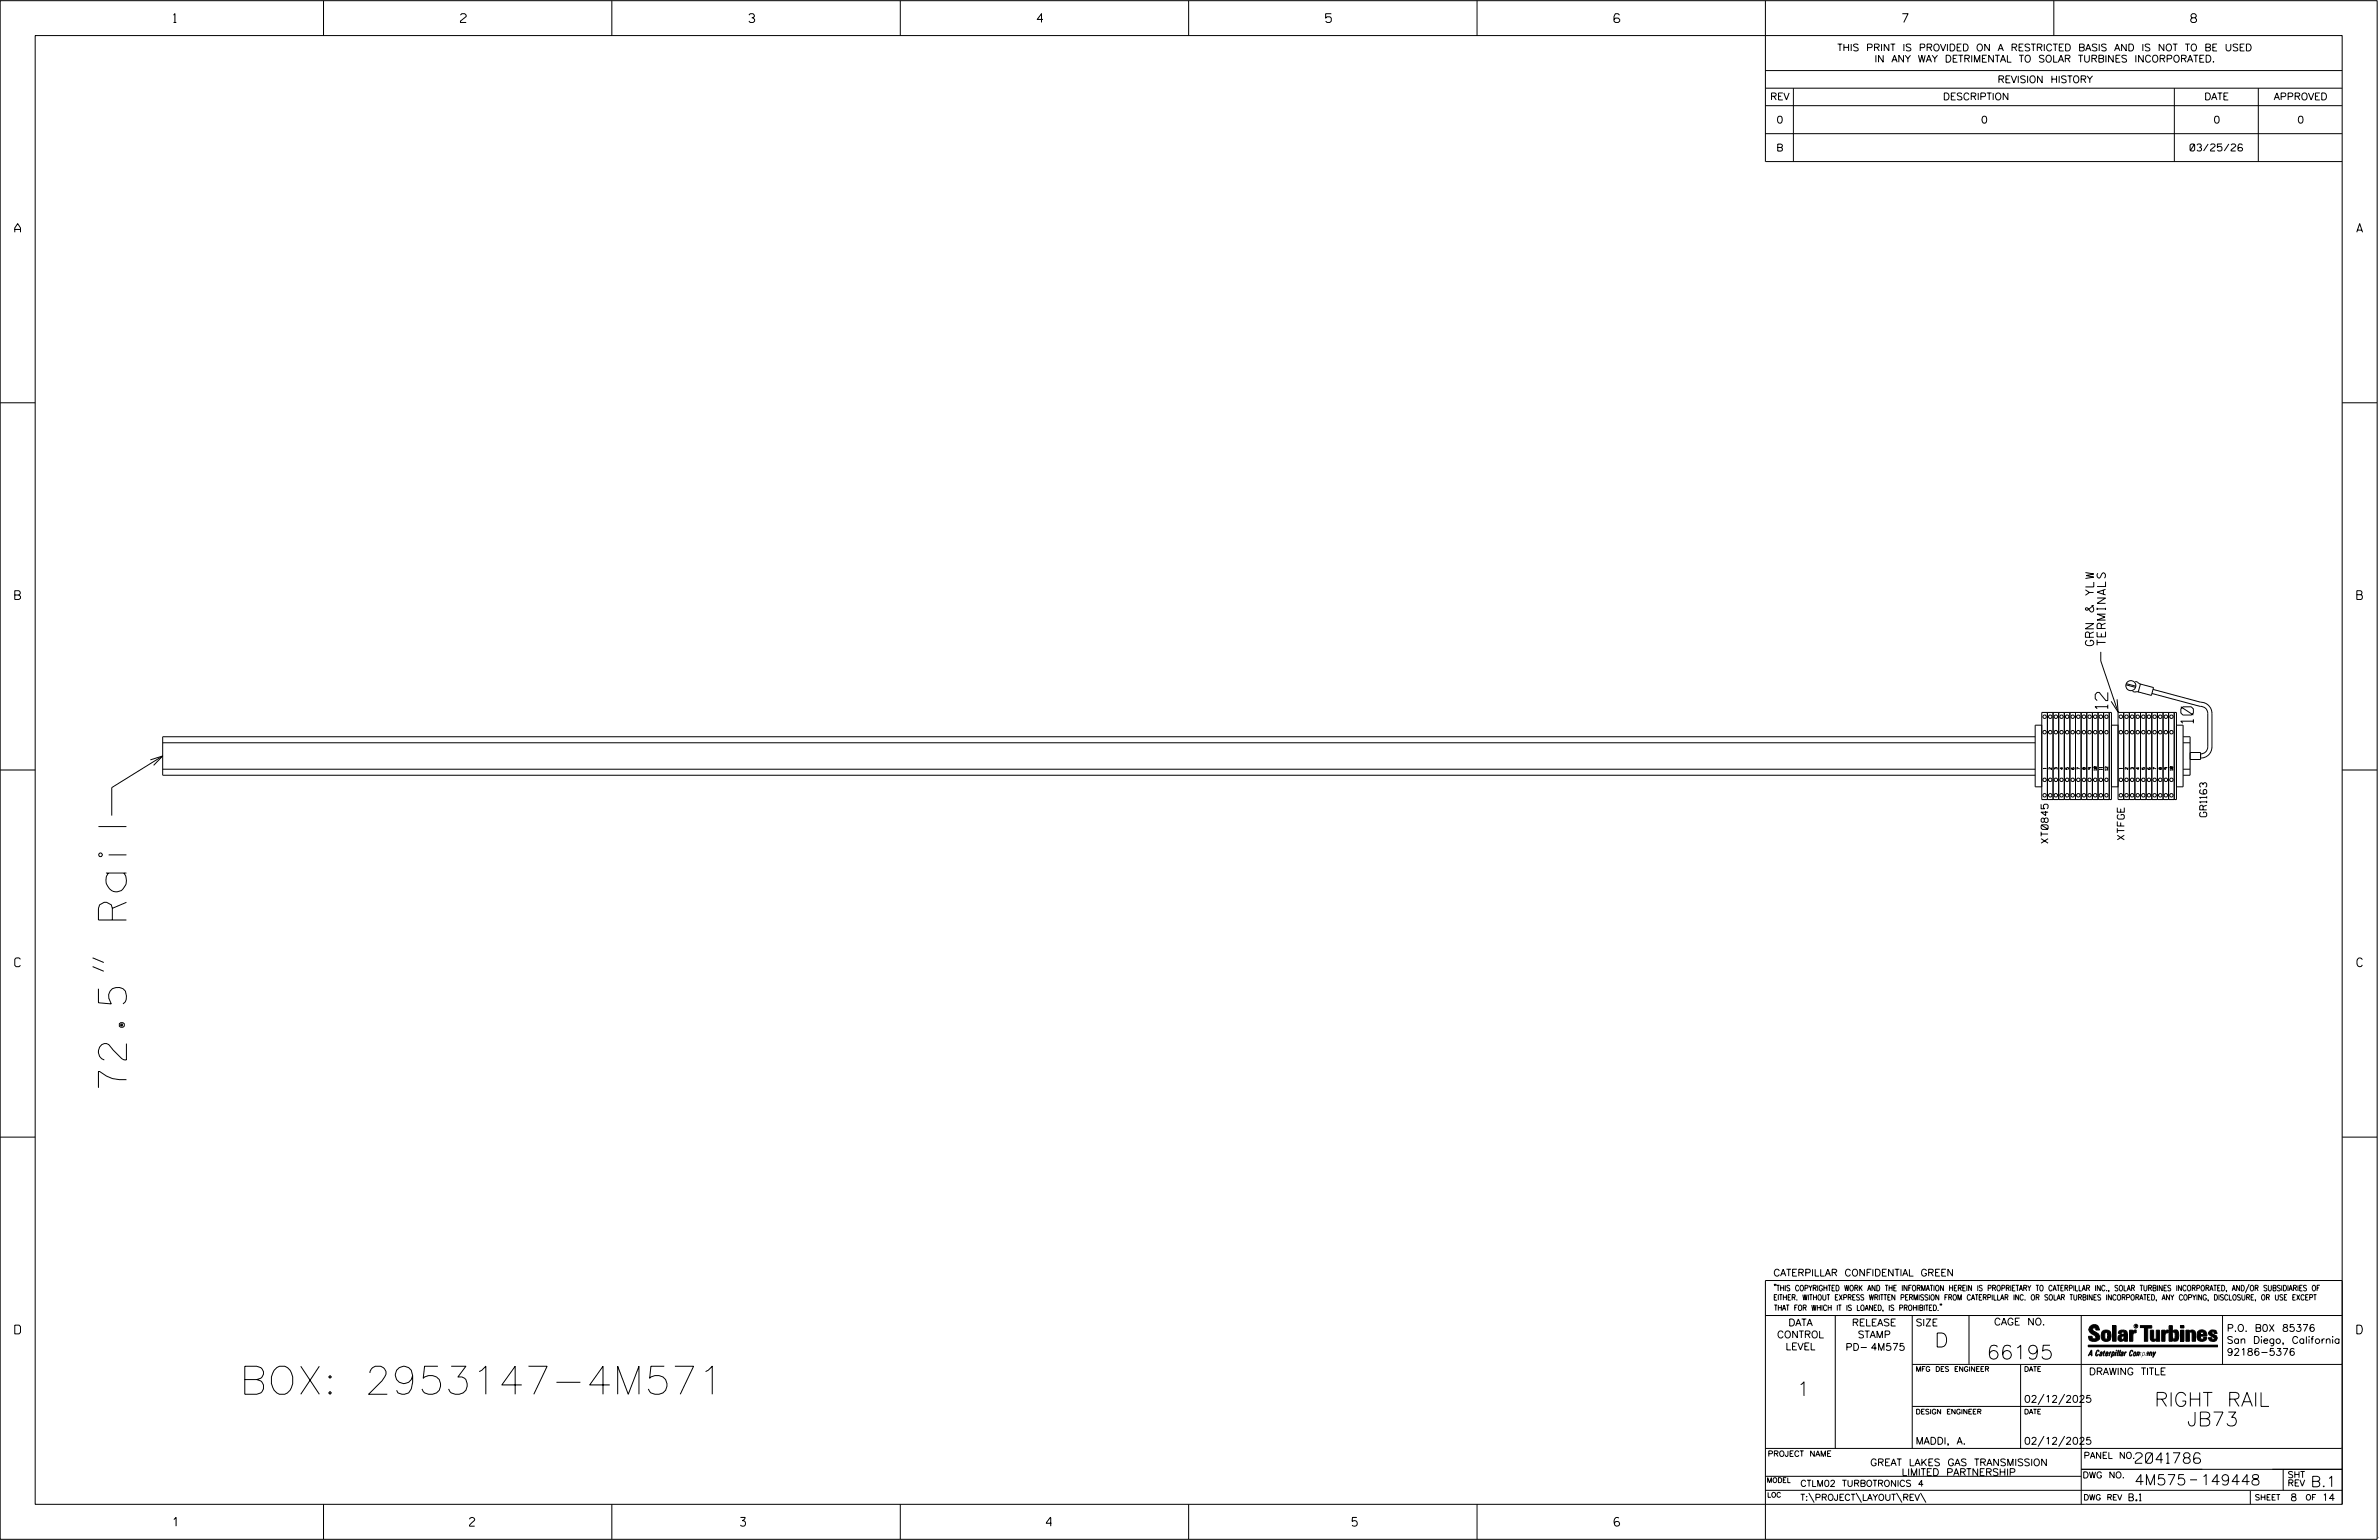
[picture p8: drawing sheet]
<svg xmlns="http://www.w3.org/2000/svg" width="864mm" height="559mm" viewBox="0 0 864 559" stroke-linecap="round" stroke-linejoin="round" font-family="sans-serif">
<defs><g id="words">
<g font-size="10.2">
<text x="45.9" y="394.7" transform="rotate(-90 45.9 394.7)">72.5&quot; Rail</text>
<text x="86.9" y="505.9">BOX: 2953147-4M571</text>
</g>
<g font-size="5.1">
<text x="702.3" y="488.8">D</text>
<text x="721.2" y="493.2">66195</text>
<text x="652.2" y="506.5">1</text>
<text x="782.1" y="510.3">RIGHT RAIL</text>
<text x="793.9" y="517.4">JB73</text>
</g>
<g font-size="4.6">
<text x="765.1" y="257.2" transform="rotate(-90 765.1 257.2)">12</text>
<text x="796.2" y="262.4" transform="rotate(-90 796.2 262.4)">10</text>
</g>
<g font-size="3.8">
<text x="775.1" y="531">2041786</text>
<text x="774.8" y="538.9">4M575</text>
<text x="798.8" y="538.9">149448</text>
<text x="838.8" y="539.5">B.1</text>
</g>
<g font-size="3.2">
<text x="63" y="8.2">1</text>
<text x="167.2" y="8.2">2</text>
<text x="271.8" y="8.2">3</text>
<text x="376.5" y="8.2">4</text>
<text x="481.2" y="8.2">5</text>
<text x="690.6" y="8.2">7</text>
<text x="795.3" y="8.2">8</text>
<text x="5.4" y="84.3">A</text>
<text x="855.5" y="84.3">A</text>
<text x="5.4" y="217.5">B</text>
<text x="855.6" y="217.5">B</text>
<text x="5.4" y="350.8">C</text>
<text x="855.6" y="350.8">C</text>
<text x="5.4" y="484">D</text>
<text x="855.6" y="484">D</text>
<text x="62.8" y="553.8">1</text>
<text x="170.4" y="553.8">2</text>
<text x="268.8" y="553.8">3</text>
<text x="379.8" y="553.8">4</text>
<text x="490.8" y="553.8">5</text>
<text x="585.9" y="553.8">6</text>
</g>
<g font-size="3">
<text x="760.1" y="234.3" transform="rotate(-90 760.1 234.3)">GRN &amp; YLW</text>
<text x="764.3" y="234.1" transform="rotate(-90 764.3 234.1)">TERMINALS</text>
</g>
<g font-size="2.5">
<text x="666.9" y="18.5">THIS PRINT IS PROVIDED ON A RESTRICTED BASIS AND IS NOT TO BE USED</text>
<text x="680.5" y="22.6">IN ANY WAY DETRIMENTAL TO SOLAR TURBINES INCORPORATED.</text>
<text x="725.1" y="30">REVISION HISTORY</text>
<text x="642.6" y="36.3">REV</text>
<text x="705.3" y="36.3">DESCRIPTION</text>
<text x="800.2" y="36.3">DATE</text>
<text x="825.4" y="36.3">APPROVED</text>
<text x="644.9" y="44.7">0</text>
<text x="719.1" y="44.7">0</text>
<text x="803.5" y="44.7">0</text>
<text x="834" y="44.7">0</text>
<text x="644.8" y="54.8">B</text>
<text x="795" y="54.8">03/25/26</text>
<text x="801.1" y="296.4" transform="rotate(-90 801.1 296.4)">GR1163</text>
<text x="743.5" y="306" transform="rotate(-90 743.5 306)">XT0845</text>
<text x="771.1" y="304.7" transform="rotate(-90 771.1 304.7)">XTFGE</text>
<text x="643.8" y="463">CATERPILLAR CONFIDENTIAL GREEN</text>
<text x="645.1" y="485.5">CONTROL</text>
<text x="649.2" y="481.1">DATA</text>
<text x="672.3" y="481.1">RELEASE</text>
<text x="674.4" y="485.5">STAMP</text>
<text x="695.4" y="481.1">SIZE</text>
<text x="723.8" y="480.8">CAGE NO.</text>
<text x="808.4" y="483.1">P.O. B0X 85376</text>
<text x="648.2" y="489.8">LEVEL</text>
<text x="669.9" y="490">PD- 4M575</text>
<text x="808.4" y="487.5">San Diego, California</text>
<text x="808.4" y="491.8">92186-5376</text>
<text x="758.3" y="498.9">DRAWING TITLE</text>
<text x="734.8" y="508.9">02/12/2025</text>
<text x="695.4" y="524.1">MADDI, A.</text>
<text x="734.8" y="524.1">02/12/2025</text>
<text x="678.9" y="531.9">GREAT LAKES GAS TRANSMISSION</text>
<text x="690.3" y="535.5">LIMITED PARTNERSHIP</text>
<text x="772.8" y="544.6">B.1</text>
<text x="831.4" y="544.6">8</text>
<text x="842.9" y="544.6">14</text>
</g>
<g font-size="2.3">
<text x="756.4" y="529.2">PANEL NO.</text>
<text x="653.5" y="539.4">CTLM02 TURBOTRONICS 4</text>
<text x="756" y="536.3">DWG NO.</text>
<text x="830.4" y="539.3">REV</text>
<text x="830.4" y="536.2">SHT</text>
<text x="653.5" y="544.5">T:\PROJECT\LAYOUT\REV\</text>
</g>
<g font-size="2">
<text x="643.8" y="468.4">&quot;THIS COPYRIGHTED WORK AND THE INFORMATION HEREIN IS PROPRIETARY TO CATERPILLAR INC., SOLAR TURBINES INCORPORATED, AND/OR SUBSIDIARIES OF</text>
<text x="643.8" y="471.8">EITHER. WITHOUT EXPRESS WRITTEN PERMISSION FROM CATERPILLAR INC. OR SOLAR TURBINES INCORPORATED, ANY COPYING, DISCLOSURE, OR USE EXCEPT</text>
<text x="644" y="475.6">THAT FOR WHICH IT IS LOANED, IS PROHIBITED.&quot;</text>
<text x="641.7" y="528.5">PROJECT NAME</text>
<text x="756.3" y="544.3">DWG REV</text>
<text x="818.5" y="544.3">SHEET</text>
<text x="836.9" y="544.3">OF</text>
</g>
<g font-size="1.8">
<text x="695.4" y="497.6">MFG DES ENGINEER</text>
<text x="734.8" y="497.6">DATE</text>
<text x="695.4" y="513.1">DESIGN ENGINEER</text>
<text x="734.8" y="513.1">DATE</text>
<text x="641.3" y="538">MODEL</text>
<text x="641.5" y="543.3">LOC</text>
</g>
<g font-size="1">
<text x="742.7" y="279" transform="rotate(-90 742.7 279)">1</text>
<text x="744.8" y="279.2" transform="rotate(-90 744.8 279.2)">2</text>
<text x="746.8" y="279.2" transform="rotate(-90 746.8 279.2)">3</text>
<text x="748.9" y="279.2" transform="rotate(-90 748.9 279.2)">4</text>
<text x="750.9" y="279.2" transform="rotate(-90 750.9 279.2)">5</text>
<text x="755" y="279.2" transform="rotate(-90 755 279.2)">7</text>
<text x="757" y="279.2" transform="rotate(-90 757 279.2)">8</text>
<text x="759.1" y="279.2" transform="rotate(-90 759.1 279.2)">9</text>
<text x="761.1" y="279.5" transform="rotate(-90 761.1 279.5)">10</text>
<text x="763.1" y="279.3" transform="rotate(-90 763.1 279.3)">11</text>
<text x="765.2" y="279.5" transform="rotate(-90 765.2 279.5)">12</text>
<text x="770.4" y="279" transform="rotate(-90 770.4 279)">1</text>
<text x="772.5" y="279.2" transform="rotate(-90 772.5 279.2)">2</text>
<text x="774.5" y="279.2" transform="rotate(-90 774.5 279.2)">3</text>
<text x="776.5" y="279.2" transform="rotate(-90 776.5 279.2)">4</text>
<text x="778.6" y="279.2" transform="rotate(-90 778.6 279.2)">5</text>
<text x="780.6" y="279.2" transform="rotate(-90 780.6 279.2)">6</text>
<text x="782.7" y="279.2" transform="rotate(-90 782.7 279.2)">7</text>
<text x="784.7" y="279.2" transform="rotate(-90 784.7 279.2)">8</text>
<text x="786.7" y="279.2" transform="rotate(-90 786.7 279.2)">9</text>
<text x="788.8" y="279.5" transform="rotate(-90 788.8 279.5)">10</text>
</g>
<text font-size=".9" x="775.1" y="481.7">R</text>
</g></defs>
<g fill="none" stroke="#000" stroke-width=".36">
<path d="M.1 .2h862.8v558.4h-862.8zM12.8 12.9h837.4v533h-837.4zM117.4 .2v12.7M222.1 .2v12.7M326.8 .2v12.7M431.5 .2v12.7M536.2 .2v12.7M587.9 5.5l-.5-.5h-1l-.5 1v1.7l.5 .4h1l.6-.4v-.6l-.6-.5h-1l-.5 .5M640.9 .2v58.4h209.3M745.6 .2v12.7M640.9 25.6h209.3M640.9 32h209.3"/>
<path d="M640.9 38.3h209.3M651 32v26.6M789.3 32v26.6M819.8 32v26.6M640.9 48.5h209.3M.1 146.2h12.7M850.2 146.2h12.7M762.6 236.5v3.3l6.3 18.6M741.2 258.5h25.3v31.6h-25.3zM743.2 258.5v31.6M745.3 258.5v31.6M747.3 258.5v31.6"/>
<path d="M749.4 258.5v31.6M751.4 258.5v31.6M753.4 258.5v31.6M755.5 258.5v31.6M757.5 258.5v31.6M759.6 258.5v31.6M761.6 258.5v31.6M763.6 258.5v31.6M765.7 258.5v31.6M768.5 253.8l.4 4.6-2.5-3.9M768.9 258.5h21.2v31.6h-21.2zM770.9 258.5v31.6"/>
<path d="M771.7 248.5l3.5 .9M771.8 248.1l3.5 .9M773 258.5v31.6M774.1 250.9l2.3 .2M775 258.5v31.6M775.1 247.3l2.1 .9M777 248.2l4.8 1.3-.8 2.8-4.8-1.2zM777 258.5v31.6M779.1 258.5v31.6M781.1 258.5v31.6M781.2 251.6l17.5 4.7a2.54 2.54 0 0 1 2.7 2.6v12.1a2.53 2.53 0 0 1-2.6 2.5M781.6 250.2l17.3 4.6a4.1 4.1 0 0 1 4.1 4.1v12.1a4 4 0 0 1-4.2 4.1"/>
<path d="M783.2 258.5v31.6M785.2 258.5v31.6M787.2 258.5v31.6M789.3 258.5v31.6M.1 279.4h12.7M54.6 275.7l4.5-1.4-3.3 3.4M59.1 279.1h679.7M59.1 269.5h679.7M59.1 274.3l-18.5 11.5v10.1M738.8 267.3h-679.7v14h679.7M741.2 263.1h-2.4v22.4h2.4M752.1 278.6l-.2 .4 .4 .2h.5l.1-.5h-.5l.2 .5"/>
<path d="M766.5 263.1h2.4M790.1 263.1h2.4v22.4h-2.4M792.5 267.3h2.5v14h-2.5M792.5 279.1h2.5M792.5 269.5h2.5M795 273h3.8v2.6h-3.8M850.2 279.4h12.7M766.5 285.5h2.4M33.6 350.7l4.1 1.7M33.6 347.6l4.1 1.6M.1 412.6h12.7M850.2 412.6h12.7"/>
<path d="M640.9 477.3h209.3M644.2 466.1l-.1 .4M644.7 466.1l-.2 .4M666.2 477.3v48.3M694.2 477.3v48.3M704.4 473.3l-.1 .4M704.8 473.3l-.1 .4M714.8 477.3v17.8M755.5 477.3v68.6M806.8 477.3v17.8M816.5 466l-1.4 3.1M850.2 464.6h-209.3v94"/>
<path d="M850.2 464.8v81.1M694.2 495.1h156M733.5 495.1v30.5M758.6 481.4a2.02 2.02 0 0 1 3.1-.1l.5 1.3h-1.3l-.2-.6-.4-.2-.6 .1-.1 .4 .4 .7a2.46 2.46 0 0 1 2.2 2.9 2.83 2.83 0 0 1-3.8 .3l-.3-1.3h1.3l.2 .7 .6 .3 .5-.2 .2-.5-.4-.6-1.9-1.2-.4-.9zM759.2 491.3h-.7l.7-1.2v1.9h.2l-.1-2.1-1.3 2.1 .5-.5h.7M761.3 490l.3-.2 .4 .3-.1 .3-.3-.4-.4 .3-.3 1.6h.4l.4-.5-.3 .6-.4 .1-.3-.4zM762.6 490.6l.5-.1-.1 1.4h-.9a.74 .74 0 0 1 .9-.8l-.3 .7-.5 .1 .2-.5 .6-.2v-.5l-.7 .2zM763 483.2a2.17 2.17 0 0 1 3.1 0l.3 1.4-.3 1.5a2.17 2.17 0 0 1-3.1 0l-.3-1.5zM763.6 490.5l.4-.4 .2 .6h-.3l-.3 .9 .2 .4-.3-.1zM764.1 483.7l.5-.4 .4 .3v2.2l-.4 .2-.5-.2zM764.6 491.1l.6 .2v-.7l-.4-.1-.4 .6-.1 .8h.6M764.6 491.1l-.1 .8h.4"/>
<path d="M764.6 482.6v.8M764.8 490.7l.4 .1v.3h-.6zM765 491.5l-.1 .4zM766 490.5l-.5 1.5zM766 490.8l.4-.3-.4 .4M766.9 481h1.3v5.7h-1.3zM767 490.8l.5 .1-.3 .8-.4 .2zM767.3 490.5h-.5l-.5 2M767.3 490.5a.8 .8 0 0 1 .2 1 .8 .8 0 0 1-.9 .4l-.1 .6M767.3 490.5l-.1 .2M768.1 490.5l-.4 1.5zM768.2 489.9h.3l-.1 .2h-.2z"/>
<path d="M769 489.9l-.5 2.1zM769.7 489.9l-.6 2.1zM770.1 491.4l.5-.3-.5 .8zM770.4 491.9h.1M770.6 491.1l.1-.4-.7 .2 .1-.3 .6-.1 .2 .3-.5 1.1M770.6 491.1a.74 .74 0 0 0-.8 .8h.6M771 484.8h-.7l-.3 .6 .4 .7 .5-.3 .1-2.4h-.8l-.1 .4h-1.2a1.71 1.71 0 0 1 1.8-1.3 1.71 1.71 0 0 1 1.6 1.4v2.8h-1.1l-.1-.6M771 484.2l-1.5 .1a1.41 1.41 0 0 0 0 2.4l.5 .1 1.1-.7M771.2 486.1h-.1M771.4 490.5l.1 .3 .4-.3-.9 1.5zM771.5 490.8h.1M773 482.7h1.2v.5l.5-.5 .7-.1v1h-.6l-.5 .4-.1 2.7h-1.2z"/>
<path d="M773.3 490.3l.6-.4 .4 .2-.1 .4-.3-.4a1.28 1.28 0 0 0-.5 1.8l.6-.4-.1 .4-.8 .1zM774.7 490.8l.5-.3a.88 .88 0 0 1 .2 .9 .88 .88 0 0 1-.7 .7l-.2-.2zM774.8 490.9h.5l-.3 1h-.3l-.2-.2zM775.2 490.5l-.1 .2M776.8 481h4.3v.9h-1.5v4.8h-1.3M776.8 490.6l-.8 .2v-.3l-.4 1.5 .8-1.3v1.3l.3-1.2M779.3 491.1h.4M779.6 490.5h.3l-.3 1.4M779.6 490.7h.2l-.1 .4M779.7 491.1l-.1 .4M779.7 491.1l-.4 .2M780.1 492l.4-1.5 .1 .3 .3-.3 .3 .2-.3 1.3v-1.3l-.7 1.3"/>
<path d="M780.6 482.7h1.2v2.7l.1 .4 .4 .3 .4-.7v-2.7h1.2l.1 4h-1.3v-.5l-1.1 .6-.7-.3-.3-.7zM781.6 492.5l1-2-.8 1.3-.2-1.3-.2 2M784.7 482.7h1.2v.5l.5-.5 .7-.1v1h-.5l-.6 .4-.1 2.7h-1.2zM787.4 481h1.2v2a1.4 1.4 0 0 1 2.2 .2l.1 1.4-.4 1.9-1.5 .1-.4-.5v-1l.5 .9 .5-.3v-2.1l-.5-.4-.5 .7v2.8h-1.2zM791.5 482.7h1.3v4h-1.3zM791.5 481h1.3v.9h-1.3zM793.5 482.7h1.3v.4l.7-.5 1.1 .2 .4 .6v3.3h-1.2l-.3-3.4-.7 .2v3.2h-1.3zM794.8 483.1h.1M797.7 483.2a1.92 1.92 0 0 1 2.4-.5 1.92 1.92 0 0 1 1 2.1h-2.3v.8l.6 .5 .5-.3v-.5h1.2a1.83 1.83 0 0 1-2.1 1.4 1.83 1.83 0 0 1-1.5-2.1zM798.8 484.2v.6M799.1 483.4h.6l.2 .8h-1.1zM804.6 482.9a1.84 1.84 0 0 0-2.9 .8 3.3 3.3 0 0 0 2.2 1.9l-.5 .5-.4-.3-.1-.4h-1.2l.1 .6a1.92 1.92 0 0 0 2.9 .4"/>
<path d="M804.9 483.8h-1.2l-.2-.6-.5 .1-.1 .3 .1 .3 1.8 .9M805.1 488.1h-47.1v.6h47.1M694.2 510.3h61.3M742 505.8l-2.2 3.9M749.5 505.8l-2.2 3.9M640.9 525.6h209.2M640.9 535.7h114.6M742 521.1l-2.2 3.8M749.5 521.1l-2.2 3.8M755.5 533.2h94.7M795 537h2.6M828.8 533.2v7.6"/>
<path d="M117.4 545.9v12.7M222.1 545.9v12.7M326.8 545.9v12.7M431.5 545.9v12.7M536.2 545.9v12.7M640.9 540.8h209.3M656.6 541.7l2 3.5M673.8 541.7l1.9 3.5M688.4 541.7l2 3.5M697.2 541.7l1.9 3.5M816.9 541v4.9M863.5 558h.1"/>
<circle cx="773.5" cy="248.8" r="1.82"/>
<circle cx="742.2" cy="265.7" r=".64"/>
<circle cx="742.2" cy="260.1" r=".64"/>
<circle cx="744.3" cy="265.7" r=".64"/>
<circle cx="744.3" cy="260.1" r=".64"/>
<circle cx="746.3" cy="265.7" r=".64"/>
<circle cx="746.3" cy="260.1" r=".64"/>
<circle cx="748.3" cy="265.7" r=".64"/>
<circle cx="748.3" cy="260.1" r=".64"/>
<circle cx="750.4" cy="260.1" r=".64"/>
<circle cx="750.4" cy="265.7" r=".64"/>
<circle cx="752.4" cy="260.1" r=".63"/>
<circle cx="752.4" cy="265.7" r=".63"/>
<circle cx="754.5" cy="260.1" r=".64"/>
<circle cx="754.5" cy="265.7" r=".64"/>
<circle cx="756.5" cy="265.7" r=".64"/>
<circle cx="756.5" cy="260.1" r=".64"/>
<circle cx="758.5" cy="265.7" r=".64"/>
<circle cx="758.5" cy="260.1" r=".64"/>
<circle cx="760.6" cy="265.7" r=".64"/>
<circle cx="760.6" cy="260.1" r=".64"/>
<circle cx="762.6" cy="265.7" r=".64"/>
<circle cx="762.6" cy="260.1" r=".64"/>
<circle cx="764.7" cy="265.7" r=".63"/>
<circle cx="764.7" cy="260.1" r=".63"/>
<circle cx="769.9" cy="260.1" r=".64"/>
<circle cx="769.9" cy="265.7" r=".64"/>
<circle cx="771.9" cy="265.7" r=".64"/>
<circle cx="771.9" cy="260.1" r=".64"/>
<circle cx="774" cy="265.7" r=".64"/>
<circle cx="774" cy="260.1" r=".64"/>
<circle cx="776" cy="265.7" r=".63"/>
<circle cx="776" cy="260.1" r=".63"/>
<circle cx="778.1" cy="265.7" r=".64"/>
<circle cx="778.1" cy="260.1" r=".64"/>
<circle cx="780.1" cy="265.7" r=".64"/>
<circle cx="780.1" cy="260.1" r=".64"/>
<circle cx="782.1" cy="265.7" r=".64"/>
<circle cx="782.1" cy="260.1" r=".64"/>
<circle cx="784.2" cy="265.7" r=".64"/>
<circle cx="784.2" cy="260.1" r=".64"/>
<circle cx="786.2" cy="260.1" r=".64"/>
<circle cx="786.2" cy="265.7" r=".64"/>
<circle cx="788.2" cy="260.1" r=".64"/>
<circle cx="788.2" cy="265.7" r=".64"/>
<circle cx="742.2" cy="288.6" r=".64"/>
<circle cx="742.2" cy="283" r=".64"/>
<circle cx="744.3" cy="283" r=".64"/>
<circle cx="744.3" cy="288.6" r=".64"/>
<circle cx="746.3" cy="283" r=".64"/>
<circle cx="746.3" cy="288.6" r=".64"/>
<circle cx="748.3" cy="288.6" r=".64"/>
<circle cx="748.3" cy="283" r=".64"/>
<circle cx="750.4" cy="283" r=".64"/>
<circle cx="750.4" cy="288.6" r=".64"/>
<circle cx="752.4" cy="283" r=".63"/>
<circle cx="752.4" cy="288.6" r=".63"/>
<circle cx="754.5" cy="288.6" r=".64"/>
<circle cx="754.5" cy="283" r=".64"/>
<circle cx="756.5" cy="288.6" r=".64"/>
<circle cx="756.5" cy="283" r=".64"/>
<circle cx="758.5" cy="288.6" r=".64"/>
<circle cx="758.5" cy="283" r=".64"/>
<circle cx="760.6" cy="288.6" r=".64"/>
<circle cx="760.6" cy="283" r=".64"/>
<circle cx="762.6" cy="283" r=".64"/>
<circle cx="762.6" cy="288.6" r=".64"/>
<circle cx="764.7" cy="283" r=".63"/>
<circle cx="764.7" cy="288.6" r=".63"/>
<circle cx="769.9" cy="283" r=".64"/>
<circle cx="769.9" cy="288.6" r=".64"/>
<circle cx="771.9" cy="283" r=".64"/>
<circle cx="771.9" cy="288.6" r=".64"/>
<circle cx="774" cy="283" r=".64"/>
<circle cx="774" cy="288.6" r=".64"/>
<circle cx="776" cy="283" r=".63"/>
<circle cx="776" cy="288.6" r=".63"/>
<circle cx="778.1" cy="283" r=".64"/>
<circle cx="778.1" cy="288.6" r=".64"/>
<circle cx="780.1" cy="283" r=".64"/>
<circle cx="780.1" cy="288.6" r=".64"/>
<circle cx="782.1" cy="283" r=".64"/>
<circle cx="782.1" cy="288.6" r=".64"/>
<circle cx="784.2" cy="288.6" r=".64"/>
<circle cx="784.2" cy="283" r=".64"/>
<circle cx="786.2" cy="283" r=".64"/>
<circle cx="786.2" cy="288.6" r=".64"/>
<circle cx="788.2" cy="288.6" r=".64"/>
<circle cx="788.2" cy="283" r=".64"/>
<circle cx="775.4" cy="481.2" r=".69"/>
</g>
<g fill="#000">
<path d="M768.1 490.5l-.4 1.5zM768.2 489.9h.3l-.1 .2h-.2zM769 489.9l-.5 2.1zM769.7 489.9l-.6 2.1zM791.5 481h1.3v.9h-1.3zM791.5 482.7h1.3v4h-1.3zM758 488.1h47.1v.6h-47.1z"/>
<path d="M759.2 489.9l-1.2 2.1 .5-.5h.7v.5h.2zM759.2 490.1v1.2h-.7z" fill-rule="evenodd"/>
<path d="M758.6 481.4a2.02 2.02 0 0 1 3.1-.1l.5 1.3h-1.3l-.2-.6-.4-.2-.6 .1-.1 .4 .4 .7a2.46 2.46 0 0 1 2.2 2.9 2.83 2.83 0 0 1-3.8 .3l-.3-1.3h1.3l.2 .7 .6 .3 .5-.2 .2-.5-.4-.6-1.9-1.2-.4-.9z" fill-rule="evenodd"/>
<path d="M761.3 490l.3-.2 .4 .3-.1 .3-.3-.4-.4 .3-.3 1.6h.4l.4-.5-.3 .6-.4 .1-.3-.4z" fill-rule="evenodd"/>
<path d="M762.6 490.6l.5-.1-.1 1.4h-.9a.74 .74 0 0 1 .9-.8l-.6 .3-.2 .5 .5-.1 .3-.6v-.5l-.7 .2z" fill-rule="evenodd"/>
<path d="M763.6 490.5l.4-.4 .2 .6h-.3l-.3 .9 .2 .4-.3-.1z" fill-rule="evenodd"/>
<path d="M764.8 490.5l.5 .3-.1 .5h-.6l.6-.2v-.3l-.4-.1-.3 1.2h.4l.3-.4-.6 .6-.3-.2v-.4z" fill-rule="evenodd"/>
<path d="M763 483.2a2.17 2.17 0 0 1 3.1 0l.3 1.4-.3 1.5a2.17 2.17 0 0 1-3.1 0l-.3-1.5zM764.1 483.7v2.1l.5 .2 .4-.2v-2.2l-.4-.3z" fill-rule="evenodd"/>
<path d="M766 490.5v.3l.4-.1-.4 .2-.5 1.1z" fill-rule="evenodd"/>
<path d="M766.8 490.5l-.5 2 .3-.6a.71 .71 0 0 0 .9-.5 .71 .71 0 0 0-.4-.9zM767 490.8l.5 .1-.3 .8-.4 .2z" fill-rule="evenodd"/>
<path d="M766.9 481h1.3v5.7h-1.3z" fill-rule="evenodd"/>
<path d="M770.1 490.6l.6-.1 .2 .3-.4 1.2-.5 .1-.2-.5 .3-.5h.5l-.7 .5v.3l.4-.1 .4-.9-.5-.2-.2 .2z" fill-rule="evenodd"/>
<path d="M769.4 482.8l-.5 1h1.2l.1-.4h.8v.8l-1.5 .1a1.41 1.41 0 0 0 0 2.4l.5 .1 1.1-.7 .1 .6h1.1v-2.8a1.79 1.79 0 0 0-2.4-1.2zM770.3 484.8h.7l-.1 1-.5 .3-.4-.7z" fill-rule="evenodd"/>
<path d="M771.4 490.5l.1 .3 .4-.3-.9 1.5z" fill-rule="evenodd"/>
<path d="M773 482.7h1.2v.5l.5-.5 .7-.1v1h-.6l-.5 .4-.1 2.7h-1.2z" fill-rule="evenodd"/>
<path d="M773.3 490.3l.6-.4 .4 .2-.1 .4-.3-.4a1.28 1.28 0 0 0-.5 1.8l.6-.4-.3 .5h-.6z" fill-rule="evenodd"/>
<path d="M774.7 490.8l-.2 1.1h.7a.96 .96 0 0 0 0-1.4zM774.8 490.9h.5l-.1 .6-.5 .4-.2-.2z" fill-rule="evenodd"/>
<path d="M776 490.5v.3l.4-.3 .2 .3 .7-.2-.3 1.4v-1.3l-.6 1.3v-1.3l-.8 1.3z" fill-rule="evenodd"/>
<path d="M776.8 481h4.3v.9h-1.5v4.8h-1.3v-4.8h-1.5z" fill-rule="evenodd"/>
<path d="M777.9 490.5l-.5 2 .3-.6a.71 .71 0 0 0 .9-.5 .71 .71 0 0 0-.4-.9zM778.1 490.8l.3-.1 .1 .4-.5 .8-.2-.5z" fill-rule="evenodd"/>
<path d="M779.3 490.6l.6-.1-.3 1.5-.7-.1a.67 .67 0 0 1 .8-.8l-.6 .3-.1 .5 .4-.1 .4-.9-.4-.2-.3 .2z" fill-rule="evenodd"/>
<path d="M780.5 490.5l.1 .3 .3-.3 .3 .2-.3 1.3v-1.3l-.8 1.3z" fill-rule="evenodd"/>
<path d="M780.6 482.7h1.2v2.7l.1 .4 .4 .3 .4-.7v-2.7h1.2l.1 4h-1.3v-.5l-1.1 .6-.7-.3-.3-.7z" fill-rule="evenodd"/>
<path d="M781.6 490.5l.2 1.3 .8-1.3-1.2 2z" fill-rule="evenodd"/>
<path d="M784.7 482.7h1.2v.5l.5-.5 .7-.1v1h-.5l-.6 .4-.1 2.7h-1.2z" fill-rule="evenodd"/>
<path d="M787.4 481h1.2v2a1.4 1.4 0 0 1 2.2 .2l.1 1.4-.4 1.9-1.5 .1-.4-.5v-1l.5 .9 .5-.3v-2.1l-.5-.4-.5 .7v2.8h-1.2z" fill-rule="evenodd"/>
<path d="M793.5 482.7h1.3v.4a1.29 1.29 0 0 1 2.2 .3v3.3h-1.2l-.3-3.4-.7 .2v3.2h-1.3z" fill-rule="evenodd"/>
<path d="M797.7 483.2a1.92 1.92 0 0 1 2.4-.5 1.92 1.92 0 0 1 1 2.1h-2.3v.8l.6 .5 .5-.3v-.5h1.2a1.83 1.83 0 0 1-2.1 1.4 1.83 1.83 0 0 1-1.5-2.1zM799.1 483.4l-.3 .8h1.1l-.2-.8z" fill-rule="evenodd"/>
<path d="M801.9 483.2a1.94 1.94 0 0 1 3 .1v.5h-1.2l-.2-.6-.5 .1-.1 .3 .1 .3 1.8 .9a1.2 1.2 0 0 1 .1 1.3 1.2 1.2 0 0 1-1.2 .7l-1.6-.4-.4-1h1.2l.1 .4 .4 .3 .5-.5a3.3 3.3 0 0 1-2.2-1.9z" fill-rule="evenodd"/>
<circle cx="761.4" cy="492" r=".07"/>
<circle cx="762.2" cy="485.1" r=".07"/>
<circle cx="769.3" cy="492" r=".07"/>
<circle cx="773.1" cy="486.7" r=".07"/>
<circle cx="791.5" cy="486.7" r=".07"/>
<circle cx="791.5" cy="481" r=".07"/>
<circle cx="794.8" cy="486.7" r=".07"/>
</g>
<use href="#words"/>
</svg>
